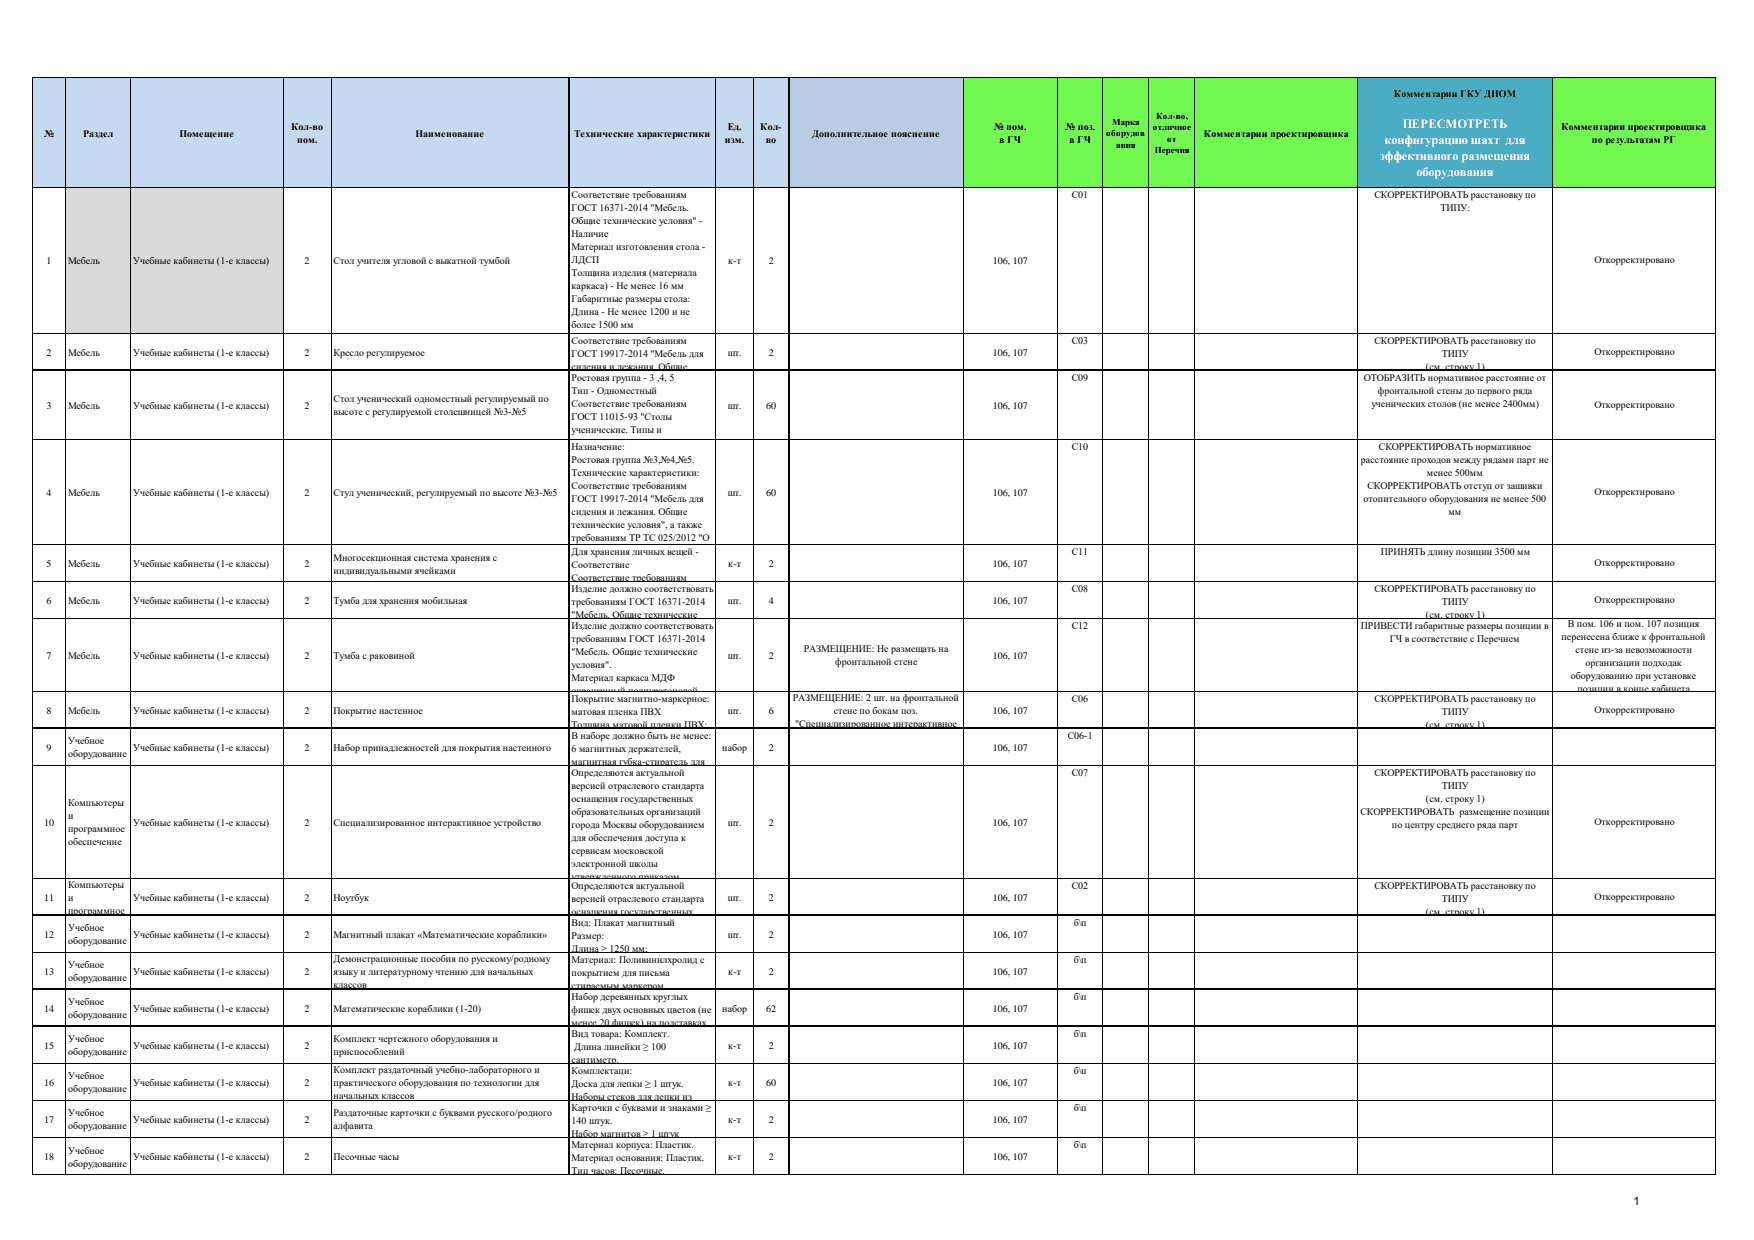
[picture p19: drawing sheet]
<svg xmlns="http://www.w3.org/2000/svg" width="297mm" height="210mm" viewBox="0 0 297 210" stroke-linecap="round" stroke-linejoin="round" font-family="sans-serif">
<defs><g id="words">
<g font-size="2.1" fill="#fff">
<text x="237.6" y="21.6">ПЕРЕСМОТРЕТЬ</text>
<text x="233.6" y="27">эффективного размещения</text>
<text x="234.4" y="24.3">конфигурацию шахт для</text>
<text x="239.8" y="29.7">оборудования</text>
</g>
<text font-size="1.9" x="276.6" y="204">1</text>
<g font-size="1.7">
<text x="236" y="16.3">Комментарии ГКУ ДИОМ</text>
<text x="7.5" y="23.1">№</text>
<text x="14.1" y="23.1">Раздел</text>
<text x="30.4" y="23.1">Помещение</text>
<text x="49.3" y="22">Кол-во</text>
<text x="70.4" y="23.1">Наименование</text>
<text x="97.2" y="23.1">Технические характеристики</text>
<text x="123.2" y="22">Ед.</text>
<text x="128.7" y="22">Кол-</text>
<text x="137.5" y="23.1">Дополнительное пояснение</text>
<text x="168.3" y="22">№ пом.</text>
<text x="180.4" y="22">№ поз.</text>
<text x="203.9" y="23.1">Комментарии проектировщика</text>
<text x="264.4" y="22">Комментарии проектировщика</text>
<text x="50.3" y="24.2">пом.</text>
<text x="122.7" y="24.2">изм.</text>
<text x="129.7" y="24.2">во</text>
<text x="169.2" y="24.2">в ГЧ</text>
<text x="181.1" y="24.2">в ГЧ</text>
<text x="269.6" y="24.2">по результатам РГ</text>
<text x="96.8" y="33.5">Cоответствие требованиям</text>
<text x="96.8" y="35.7">ГОСТ 16371-2014 &quot;Мебель.</text>
<text x="181.5" y="33.5">С01</text>
<text x="232.7" y="33.5">СКОРРЕКТИРОВАТЬ расстановку по</text>
<text x="243.9" y="35.7">ТИПУ:</text>
<text x="96.8" y="37.9">Общие технические условия&quot; -</text>
<text x="96.8" y="40.1">Наличие</text>
<text x="7.9" y="44.7">1</text>
<text x="11.5" y="44.7">Мебель</text>
<text x="22.5" y="44.7">Учебные кабинеты (1-е классы)</text>
<text x="51.6" y="44.7">2</text>
<text x="56.5" y="44.7">Стол учителя угловой с выкатной тумбой</text>
<text x="96.8" y="42.3">Материал изготовления стола -</text>
<text x="96.8" y="44.5">ЛДСП</text>
<text x="96.8" y="46.7">Толщина изделия (материала</text>
<text x="123.3" y="44.7">к-т</text>
<text x="130.2" y="44.7">2</text>
<text x="168.1" y="44.7">106, 107</text>
<text x="270" y="44.6">Откорректировано</text>
<text x="96.8" y="48.9">каркаса) - Не менее 16 мм</text>
<text x="96.8" y="51.1">Габаритные размеры стола:</text>
<text x="96.8" y="53.3">Длина - Не менее 1200 и не</text>
<text x="96.8" y="55.5">более 1500 мм</text>
<text x="96.8" y="57.7">Ширина - Не менее 1200 и не</text>
<text x="96.8" y="58.2">Cоответствие требованиям</text>
<text x="181.5" y="58.2">С03</text>
<text x="232.7" y="58.2">СКОРРЕКТИРОВАТЬ расстановку по</text>
<text x="7.9" y="60.2">2</text>
<text x="11.5" y="60.2">Мебель</text>
<text x="22.5" y="60.2">Учебные кабинеты (1-е классы)</text>
<text x="51.6" y="60.2">2</text>
<text x="56.5" y="60.2">Кресло регулируемое</text>
<text x="96.8" y="60.4">ГОСТ 19917-2014 &quot;Мебель для</text>
<text x="96.8" y="62.6">сидения и лежания. Общие</text>
<text x="96.8" y="64.5">Ростовая группа - 3 ,4, 5</text>
<text x="123.2" y="60.2">шт.</text>
<text x="130.2" y="60.2">2</text>
<text x="168.1" y="60.2">106, 107</text>
<text x="181.5" y="64.5">С09</text>
<text x="231" y="64.5">ОТОБРАЗИТЬ нормативное расстояние от</text>
<text x="241.5" y="62.6">(см. строку 1)</text>
<text x="244.2" y="60.4">ТИПУ</text>
<text x="270" y="60.1">Откорректировано</text>
<text x="7.9" y="69.2">3</text>
<text x="11.5" y="69.2">Мебель</text>
<text x="22.5" y="69.2">Учебные кабинеты (1-е классы)</text>
<text x="51.6" y="69.2">2</text>
<text x="56.5" y="68.1">Стол ученический одноместный регулируемый по</text>
<text x="56.5" y="70.3">высоте с регулируемой столешницей №3-№5</text>
<text x="96.8" y="66.7">Тип - Одноместный</text>
<text x="96.8" y="68.9">Соответствие требованиям</text>
<text x="96.8" y="71.1">ГОСТ 11015-93 &quot;Столы</text>
<text x="123.2" y="69.2">шт.</text>
<text x="129.7" y="69.2">60</text>
<text x="168.1" y="69.2">106, 107</text>
<text x="232.2" y="68.9">ученических столов (не менее 2400мм)</text>
<text x="233.3" y="66.7">фронтальной стены до первого ряда</text>
<text x="270" y="69.1">Откорректировано</text>
<text x="96.8" y="73.3">ученические. Типы и</text>
<text x="96.8" y="75.5">функциональные размеры&quot; -</text>
<text x="96.8" y="76.2">Назначение:</text>
<text x="181.5" y="76.2">С10</text>
<text x="233.5" y="76.2">СКОРРЕКТИРОВАТЬ нормативное</text>
<text x="96.8" y="78.4">Ростовая группа №3,№4,№5.</text>
<text x="96.8" y="80.6">Технические характеристики:</text>
<text x="96.8" y="82.8">Cоответствие требованиям</text>
<text x="230.4" y="78.4">расстояние проходов между рядами парт не</text>
<text x="231.5" y="82.8">СКОРРЕКТИРОВАТЬ отступ от зашивки</text>
<text x="241.6" y="80.6">менее 500мм</text>
<text x="270" y="83.9">Откорректировано</text>
<text x="7.9" y="84">4</text>
<text x="11.5" y="84">Мебель</text>
<text x="22.5" y="84">Учебные кабинеты (1-е классы)</text>
<text x="51.6" y="84">2</text>
<text x="56.5" y="84">Стул ученический, регулируемый по высоте №3-№5</text>
<text x="96.8" y="85">ГОСТ 19917-2014 &quot;Мебель для</text>
<text x="96.8" y="87.2">сидения и лежания. Общие</text>
<text x="96.8" y="89.5">технические условия&quot;, а также</text>
<text x="123.2" y="84">шт.</text>
<text x="129.7" y="84">60</text>
<text x="168.1" y="84">106, 107</text>
<text x="230.9" y="85">отопительного оборудования не менее 500</text>
<text x="245.3" y="87.2">мм</text>
<text x="56.5" y="95">Многосекционная система хранения с</text>
<text x="96.8" y="91.7">требованиям ТР ТС 025/2012 &quot;О</text>
<text x="96.8" y="93.9">безопасности мебельной</text>
<text x="96.8" y="94">Для хранения личных вещей -</text>
<text x="181.5" y="94">С11</text>
<text x="233.8" y="93.9">ПРИНЯТЬ длину позиции 3500 мм</text>
<text x="270" y="95.9">Откорректировано</text>
<text x="7.9" y="96.1">5</text>
<text x="11.5" y="96.1">Мебель</text>
<text x="22.5" y="96.1">Учебные кабинеты (1-е классы)</text>
<text x="51.6" y="96.1">2</text>
<text x="56.5" y="97.2">индивидуальными ячейками</text>
<text x="96.8" y="96.2">Соответствие</text>
<text x="96.8" y="98.4">Соответствие требованиям</text>
<text x="96.8" y="100.3">Изделие должно соответствовать</text>
<text x="123.3" y="96.1">к-т</text>
<text x="130.2" y="96.1">2</text>
<text x="168.1" y="96.1">106, 107</text>
<text x="181.5" y="100.3">С08</text>
<text x="232.7" y="100.3">СКОРРЕКТИРОВАТЬ расстановку по</text>
<text x="7.9" y="102.3">6</text>
<text x="11.5" y="102.3">Мебель</text>
<text x="22.5" y="102.3">Учебные кабинеты (1-е классы)</text>
<text x="51.6" y="102.3">2</text>
<text x="56.5" y="102.3">Тумба для хранения мобильная</text>
<text x="96.8" y="102.5">требованиям ГОСТ 16371-2014</text>
<text x="96.8" y="104.7">&quot;Мебель. Общие технические</text>
<text x="96.8" y="106.6">Изделие должно соответствовать</text>
<text x="123.2" y="102.3">шт.</text>
<text x="130.2" y="102.3">4</text>
<text x="168.1" y="102.3">106, 107</text>
<text x="181.5" y="106.6">С12</text>
<text x="230.4" y="106.6">ПРИВЕСТИ габаритные размеры позиции в</text>
<text x="241.5" y="104.7">(см. строку 1)</text>
<text x="244.2" y="102.5">ТИПУ</text>
<text x="265.5" y="106.1">В пом. 106 и пом. 107 позиция</text>
<text x="270" y="102.2">Откорректировано</text>
<text x="7.9" y="111.6">7</text>
<text x="11.5" y="111.6">Мебель</text>
<text x="22.5" y="111.6">Учебные кабинеты (1-е классы)</text>
<text x="51.6" y="111.6">2</text>
<text x="56.5" y="111.6">Тумба с раковиной</text>
<text x="96.8" y="108.8">требованиям ГОСТ 16371-2014</text>
<text x="96.8" y="111">&quot;Мебель. Общие технические</text>
<text x="96.8" y="113.2">условия&quot;.</text>
<text x="123.2" y="111.6">шт.</text>
<text x="130.2" y="111.6">2</text>
<text x="136.1" y="110.5">РАЗМЕЩЕНИЕ: Не размещать на</text>
<text x="141.4" y="112.7">фронтальной стене</text>
<text x="168.1" y="111.6">106, 107</text>
<text x="235.4" y="108.8">ГЧ в соответствие с Перечнем</text>
<text x="264.4" y="108.3">перенесена ближе к фронтальной</text>
<text x="266.8" y="110.5">стене из-за невозможности</text>
<text x="268.5" y="112.7">организации подходак</text>
<text x="96.8" y="115.4">Материал каркаса МДФ</text>
<text x="96.8" y="117.6">окрашенный полиуретоновой</text>
<text x="96.8" y="118.8">Покрытие магнитно-маркерное:</text>
<text x="134.2" y="118.7">РАЗМЕЩЕНИЕ: 2 шт. на фронтальной</text>
<text x="181.5" y="118.8">С06</text>
<text x="232.7" y="118.8">СКОРРЕКТИРОВАТЬ расстановку по</text>
<text x="266" y="114.9">оборудованию при установке</text>
<text x="267.1" y="117.1">позиции в конце кабинета</text>
<text x="7.9" y="120.9">8</text>
<text x="11.5" y="120.9">Мебель</text>
<text x="22.5" y="120.9">Учебные кабинеты (1-е классы)</text>
<text x="51.6" y="120.9">2</text>
<text x="56.5" y="120.9">Покрытие настенное</text>
<text x="96.8" y="121">матовая пленка ПВХ</text>
<text x="96.8" y="123.2">Толщина матовой пленки ПВХ:</text>
<text x="96.8" y="125.1">В наборе должно быть не менее:</text>
<text x="123.2" y="120.9">шт.</text>
<text x="130.2" y="120.9">6</text>
<text x="134.7" y="123.1">&quot;Специализированное интерактивное</text>
<text x="141.2" y="120.9">стене по бокам поз.</text>
<text x="168.1" y="120.9">106, 107</text>
<text x="180.8" y="125.1">С06-1</text>
<text x="241.5" y="123.2">(см. строку 1)</text>
<text x="244.2" y="121">ТИПУ</text>
<text x="270" y="120.7">Откорректировано</text>
<text x="7.9" y="127.1">9</text>
<text x="11.5" y="126">Учебное</text>
<text x="11.5" y="128.2">оборудование</text>
<text x="22.5" y="127.1">Учебные кабинеты (1-е классы)</text>
<text x="51.6" y="127.1">2</text>
<text x="56.5" y="127.1">Набор принадлежностей для покрытия настенного</text>
<text x="96.8" y="127.3">6 магнитных держателей,</text>
<text x="96.8" y="129.5">магнитная губка-стиратель для</text>
<text x="96.8" y="131.4">Определяются актуальной</text>
<text x="122.3" y="127.1">набор</text>
<text x="130.2" y="127.1">2</text>
<text x="168.1" y="127.1">106, 107</text>
<text x="181.5" y="131.4">С07</text>
<text x="232.7" y="131.4">СКОРРЕКТИРОВАТЬ расстановку по</text>
<text x="11.5" y="136.5">Компьютеры</text>
<text x="96.8" y="133.6">версией отраслевого стандарта</text>
<text x="96.8" y="135.8">оснащения государственных</text>
<text x="96.8" y="138">образовательных организаций</text>
<text x="230.4" y="138">СКОРРЕКТИРОВАТЬ размещение позиции</text>
<text x="241.5" y="135.8">(см. строку 1)</text>
<text x="244.2" y="133.6">ТИПУ</text>
<text x="7.5" y="139.8">10</text>
<text x="11.5" y="138.7">и</text>
<text x="11.5" y="140.9">программное</text>
<text x="11.5" y="143.1">обеспечение</text>
<text x="22.5" y="139.8">Учебные кабинеты (1-е классы)</text>
<text x="51.6" y="139.8">2</text>
<text x="56.5" y="139.8">Специализированное интерактивное устройство</text>
<text x="96.8" y="140.2">города Москвы оборудованием</text>
<text x="96.8" y="142.4">для обеспечения доступа к</text>
<text x="123.2" y="139.8">шт.</text>
<text x="130.2" y="139.8">2</text>
<text x="168.1" y="139.8">106, 107</text>
<text x="235.7" y="140.2">по центру среднего ряда парт</text>
<text x="270" y="139.7">Откорректировано</text>
<text x="96.8" y="144.6">сервисам московской</text>
<text x="96.8" y="146.8">электронной школы</text>
<text x="96.8" y="149">утвержденного приказом</text>
<text x="7.5" y="152.6">11</text>
<text x="11.5" y="150.3">Компьютеры</text>
<text x="11.5" y="152.6">и</text>
<text x="11.5" y="154.8">программное</text>
<text x="22.5" y="152.6">Учебные кабинеты (1-е классы)</text>
<text x="51.6" y="152.6">2</text>
<text x="56.5" y="152.6">Ноутбук</text>
<text x="96.8" y="150.5">Определяются актуальной</text>
<text x="96.8" y="152.7">версией отраслевого стандарта</text>
<text x="96.8" y="154.9">оснащения государственных</text>
<text x="123.2" y="152.6">шт.</text>
<text x="130.2" y="152.6">2</text>
<text x="168.1" y="152.6">106, 107</text>
<text x="181.5" y="150.5">С02</text>
<text x="232.7" y="150.5">СКОРРЕКТИРОВАТЬ расстановку по</text>
<text x="241.5" y="154.9">(см. строку 1)</text>
<text x="244.2" y="152.7">ТИПУ</text>
<text x="270" y="152.4">Откорректировано</text>
<text x="7.5" y="158.8">12</text>
<text x="11.5" y="157.7">Учебное</text>
<text x="11.5" y="159.9">оборудование</text>
<text x="22.5" y="158.8">Учебные кабинеты (1-е классы)</text>
<text x="51.6" y="158.8">2</text>
<text x="56.5" y="158.8">Магнитный плакат «Математические кораблики»</text>
<text x="96.8" y="156.8">Вид: Плакат магнитный</text>
<text x="96.8" y="159">Размер:</text>
<text x="96.8" y="161.2">Длина ≥ 1250 мм;</text>
<text x="123.2" y="158.8">шт.</text>
<text x="130.2" y="158.8">2</text>
<text x="168.1" y="158.8">106, 107</text>
<text x="181.8" y="156.8">б\п</text>
<text x="7.5" y="165.1">13</text>
<text x="11.5" y="164">Учебное</text>
<text x="11.5" y="166.2">оборудование</text>
<text x="22.5" y="165.1">Учебные кабинеты (1-е классы)</text>
<text x="51.6" y="165.1">2</text>
<text x="56.5" y="162.9">Демонстрационные пособия по русскому/родному</text>
<text x="56.5" y="165.1">языку и литературному чтению для начальных</text>
<text x="56.5" y="167.3">классов</text>
<text x="96.8" y="163.1">Материал: Поливинилхролид с</text>
<text x="96.8" y="165.3">покрытием для письма</text>
<text x="96.8" y="167.5">стираемым маркером.</text>
<text x="123.3" y="165.1">к-т</text>
<text x="130.2" y="165.1">2</text>
<text x="168.1" y="165.1">106, 107</text>
<text x="181.8" y="163.1">б\п</text>
<text x="7.5" y="171.3">14</text>
<text x="11.5" y="170.2">Учебное</text>
<text x="11.5" y="172.4">оборудование</text>
<text x="22.5" y="171.3">Учебные кабинеты (1-е классы)</text>
<text x="51.6" y="171.3">2</text>
<text x="56.5" y="171.3">Математические кораблики (1-20)</text>
<text x="96.8" y="169.3">Набор деревянных круглых</text>
<text x="96.8" y="171.5">фишек двух основных цветов (не</text>
<text x="96.8" y="173.7">менее 20 фишек) на подставках.</text>
<text x="122.3" y="171.3">набор</text>
<text x="129.7" y="171.3">62</text>
<text x="168.1" y="171.3">106, 107</text>
<text x="181.8" y="169.3">б\п</text>
<text x="7.5" y="177.6">15</text>
<text x="11.5" y="176.5">Учебное</text>
<text x="11.5" y="178.7">оборудование</text>
<text x="22.5" y="177.6">Учебные кабинеты (1-е классы)</text>
<text x="51.6" y="177.6">2</text>
<text x="56.5" y="176.5">Комплект чертежного оборудования и</text>
<text x="56.5" y="178.7">приспособлений</text>
<text x="96.8" y="175.6">Вид товара: Комплект.</text>
<text x="96.8" y="180">сантиметр.</text>
<text x="97.2" y="177.8">Длина линейки ≥ 100</text>
<text x="123.3" y="177.6">к-т</text>
<text x="130.2" y="177.6">2</text>
<text x="168.1" y="177.6">106, 107</text>
<text x="181.8" y="175.6">б\п</text>
<text x="7.5" y="183.9">16</text>
<text x="11.5" y="182.8">Учебное</text>
<text x="11.5" y="185">оборудование</text>
<text x="22.5" y="183.9">Учебные кабинеты (1-е классы)</text>
<text x="51.6" y="183.9">2</text>
<text x="56.5" y="181.7">Комплект раздаточный учебно-лабораторного и</text>
<text x="56.5" y="183.9">практического оборудования по технологии для</text>
<text x="96.8" y="181.9">Комплектаци:</text>
<text x="96.8" y="184.1">Доска для лепки ≥ 1 штук.</text>
<text x="123.3" y="183.9">к-т</text>
<text x="129.7" y="183.9">60</text>
<text x="168.1" y="183.9">106, 107</text>
<text x="181.8" y="181.9">б\п</text>
<text x="7.5" y="190.2">17</text>
<text x="11.5" y="189.1">Учебное</text>
<text x="11.5" y="191.3">оборудование</text>
<text x="22.5" y="190.2">Учебные кабинеты (1-е классы)</text>
<text x="51.6" y="190.2">2</text>
<text x="56.5" y="186.1">начальных классов</text>
<text x="56.5" y="189.1">Раздаточные карточки с буквами русского/родного</text>
<text x="56.5" y="191.3">алфавита</text>
<text x="96.8" y="186.3">Наборы стеков для лепки из</text>
<text x="96.8" y="188.1">Карточки с буквами и знаками ≥</text>
<text x="96.8" y="190.3">140 штук.</text>
<text x="123.3" y="190.2">к-т</text>
<text x="130.2" y="190.2">2</text>
<text x="168.1" y="190.2">106, 107</text>
<text x="181.8" y="188.1">б\п</text>
<text x="7.5" y="196.4">18</text>
<text x="11.5" y="195.3">Учебное</text>
<text x="11.5" y="197.5">оборудование</text>
<text x="22.5" y="196.4">Учебные кабинеты (1-е классы)</text>
<text x="51.6" y="196.4">2</text>
<text x="56.5" y="196.4">Песочные часы</text>
<text x="96.8" y="192.5">Набор магнитов ≥ 1 штук</text>
<text x="96.8" y="194.4">Материал корпуса: Пластик.</text>
<text x="96.8" y="196.6">Материал основания: Пластик.</text>
<text x="123.3" y="196.4">к-т</text>
<text x="130.2" y="196.4">2</text>
<text x="168.1" y="196.4">106, 107</text>
<text x="181.8" y="194.4">б\п</text>
<text x="96.8" y="198.8">Тип часов: Песочные.</text>
</g>
<g font-size="1.5">
<text x="187.3" y="23">оборудов</text>
<text x="188.3" y="21.1">Марка</text>
<text x="195.2" y="22">отличное</text>
<text x="195.8" y="20.1">Кол-во,</text>
<text x="197.7" y="24">от</text>
<text x="189" y="25">ания</text>
<text x="195.5" y="25.9">Перечня</text>
</g>
</g></defs>
<path d="M5.6 13.2h128v18.6h-128z" fill-rule="evenodd" fill="#c5d9f1"/>
<path d="M133.6 13.2h29.6v18.6h-29.6z" fill-rule="evenodd" fill="#b8cce4"/>
<path d="M163.1 13.2h66.8v18.6h-66.8z" fill-rule="evenodd" fill="#71f951"/>
<path d="M229.9 13.2h33.1v18.6h-33.1z" fill-rule="evenodd" fill="#4bacc6"/>
<path d="M262.9 13.2h27.6v18.6h-27.6z" fill-rule="evenodd" fill="#71f951"/>
<path d="M11.1 31.7h36.9v24.8h-36.9z" fill-rule="evenodd" fill="#d9d9d9"/>
<g fill="none" stroke="#000" stroke-width=".17">
<path d="M5.5 13v186M5.6 13.1h284.9M11.1 13.2v185.8M22.1 13.2v185.8M47.9 13.2v185.8M56.1 13.2v185.8M96.4 13.2v185.8M121.2 13.2v185.8M127.5 13.2v185.8M133.6 13.2v185.8M163.1 13.2v185.8M179 13.2v185.8"/>
<path d="M186.7 13.2v185.8M194.5 13.2v185.8M202.3 13.2v185.8M229.9 13.2v185.8M262.9 13.2v185.8M290.4 13.2v185.8M5.6 31.7h284.9M5.6 56.4h284.9M5.6 62.7h284.9M5.6 74.5h284.9M5.6 92.2h284.9M5.6 98.5h284.9"/>
<path d="M5.6 104.8h284.9M5.6 117.1h284.9M5.6 123.3h284.9M5.6 129.6h284.9M5.6 148.7h284.9M5.6 155h284.9M5.6 161.3h284.9M5.6 167.5h284.9M5.6 173.8h284.9M5.6 180.1h284.9M5.6 186.3h284.9M5.6 192.6h284.9"/>
<path d="M5.6 198.9h284.9"/>
</g>
<use href="#words"/>
</svg>
